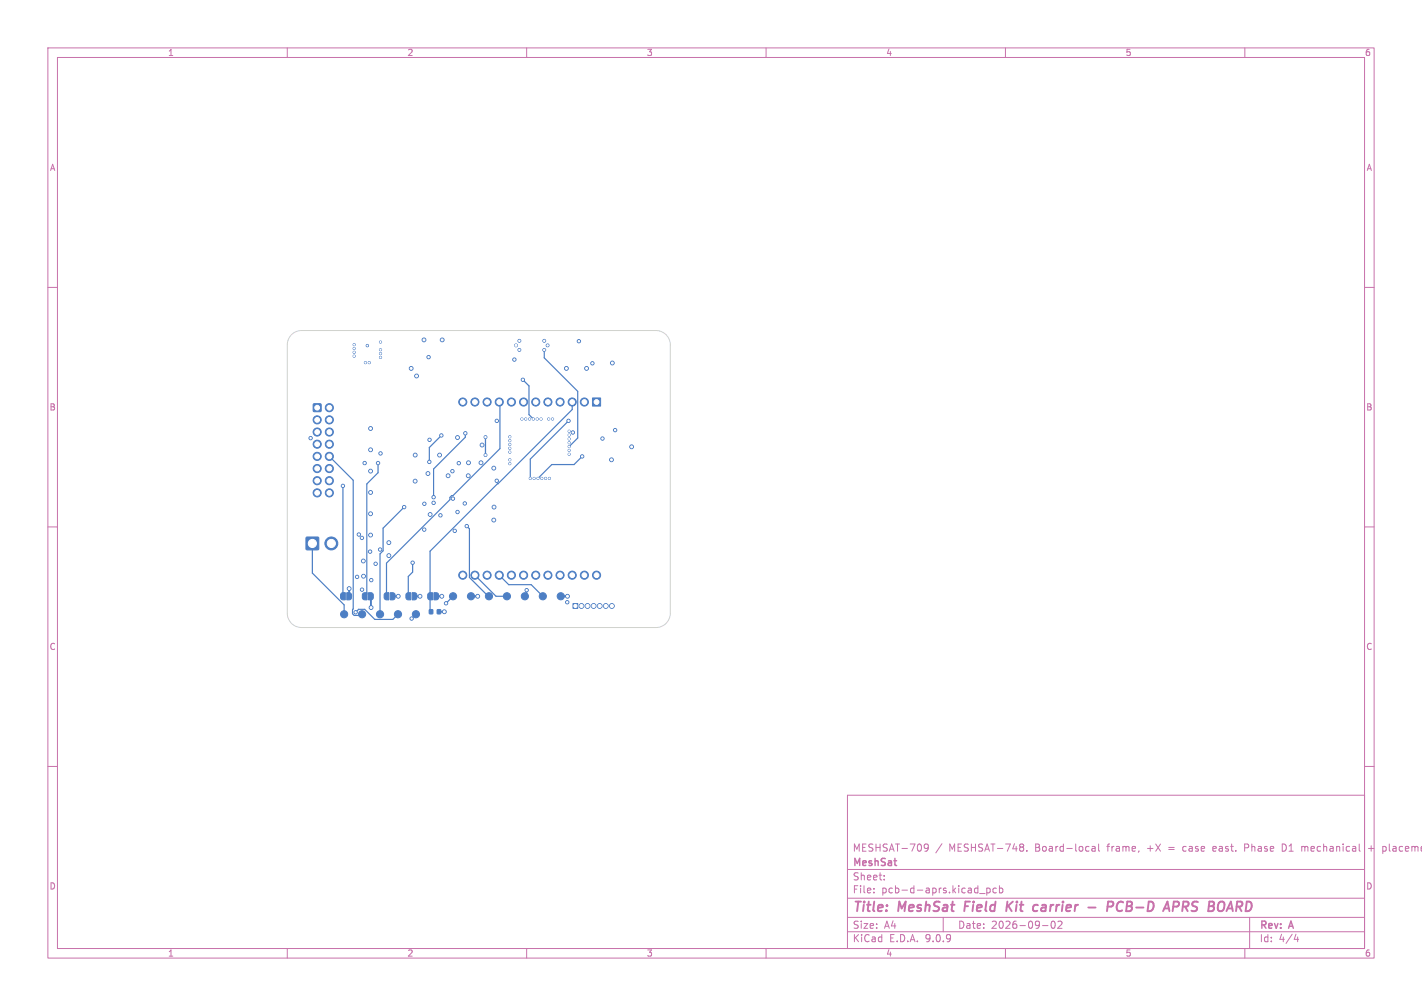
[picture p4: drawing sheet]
<svg xmlns="http://www.w3.org/2000/svg" width="297mm" height="210mm" viewBox="0 0 297 210" stroke-linecap="round" stroke-linejoin="round" font-family="sans-serif">
<defs><g id="words">
<g font-size="2.8" fill="#c872ab">
<text x="178" y="190.9">Title:</text>
<text x="187.7" y="190.9">MeshSat</text>
<text x="202.3" y="190.9">Field</text>
<text x="211.8" y="190.9">Kit</text>
<text x="218.2" y="190.9">carrier</text>
<text x="230.5" y="190.9">-</text>
<text x="235.3" y="190.9">PCB-D</text>
<text x="248.1" y="190.9">APRS</text>
<text x="258" y="190.9">BOARD</text>
</g>
<g font-size="2.1" fill="#c872ab">
<text x="178" y="178">MESHSAT-709</text>
<text x="198.2" y="178">MESHSAT-748.</text>
<text x="216.3" y="178">Board-local</text>
<text x="231.5" y="178">frame,</text>
<text x="240" y="178">+X</text>
<text x="244.5" y="178">=</text>
<text x="247.7" y="178">case</text>
<text x="254.1" y="178">east.</text>
<text x="260.9" y="178">Phase</text>
<text x="268.9" y="178">D1</text>
<text x="273.1" y="178">mechanical</text>
<text x="287.2" y="178">+</text>
<text x="290.3" y="178">placeme</text>
<text x="178" y="184">Sheet:</text>
<text x="178" y="181.2">MeshSat</text>
<text x="178" y="186.7">File:</text>
<text x="184.1" y="186.7">pcb-d-aprs.kicad_pcb</text>
<text x="178" y="196.9">KiCad</text>
<text x="178" y="194.1">Size:</text>
<text x="184.7" y="194.1">A4</text>
<text x="185.7" y="196.9">E.D.A.</text>
<text x="193.3" y="196.9">9.0.9</text>
<text x="200" y="194.1">Date:</text>
<text x="207" y="194.1">2026-09-02</text>
<text x="263" y="194.3">Rev:</text>
<text x="263" y="196.9">Id:</text>
<text x="267.1" y="196.9">4/4</text>
<text x="269.4" y="194.3">A</text>
</g>
<g font-size="1.8" fill="#c872ab">
<text x="35" y="11.9">1</text>
<text x="85" y="11.9">2</text>
<text x="135" y="11.9">3</text>
<text x="185" y="11.9">4</text>
<text x="235" y="11.9">5</text>
<text x="285" y="11.9">6</text>
<text x="10.3" y="35.9">A</text>
<text x="285.4" y="35.9">A</text>
<text x="10.3" y="85.9">B</text>
<text x="285.3" y="85.9">B</text>
<text x="10.3" y="135.9">C</text>
<text x="285.3" y="135.9">C</text>
<text x="10.3" y="185.9">D</text>
<text x="285.3" y="185.9">D</text>
<text x="35" y="199.9">1</text>
<text x="85" y="199.9">2</text>
<text x="135" y="199.9">3</text>
<text x="185" y="199.9">4</text>
<text x="235" y="199.9">5</text>
<text x="285" y="199.9">6</text>
</g>
</g></defs>
<g fill="none" stroke="#c872ab" stroke-width=".21">
<path d="M10 10h277v190h-277zM12 12h273v186h-273zM60 10v2M110 10v2M160 10v2M210 10v2M260 10v2M10 60h2M285 60h2M10 110h2M285 110h2M10 160h2"/>
<path d="M177 166h108v32h-108zM193.9 176.8l-.3 .3h-.4l-.2-.3 .2-.5 .4-.1 .2 .1a.99 .99 0 0 1-.3 1.4h-.3M196.7 176.1l-1.2 2M213.5 176.2l.3 .3-.3 .3 .3 .3v.3l-.3 .3M214.5 177.6v.1M228.1 176.8h.6v.9M228.7 177.1h-.5l-.2 .2 .2 .4 .5-.1M229.5 176.2v1.3l.2 .2M247.1 176.8v.8M253.5 176.7l-.2 .2v.6l.2 .2M254 177.1l-.7 .1M260 177h.5"/>
<path d="M260.5 176.2h-.5v1.5M268.4 176.3l-.6-.1v1.5l.6-.1M271.9 176.8l.4-.1 .2 .2M271.9 176.7v1M285 160h2M285.8 177.1h1.2M286.4 176.6v1.1M289 176.7l.4 .1 .1 .2v.6l-.5 .1M60 198v2M110 198v2M160 198v2M177 194.5h108"/>
<path d="M177 191.5h108M177 187.5h108M177 181.5h108M182.5 186.3v.1M182.5 185.5v.1M184.7 183.6v.1M184.7 182.8v.1M197 191.5v3M204.6 186.5h1.1M206.1 185.4v1.5M206.1 185.5l.4-.1 .3 .3-.1 .6h-.6M208.1 185.5l-.4-.1-.3 .3 .1 .6h.6"/>
<path d="M208.7 185.5l.5-.1 .3 .3-.2 .6h-.6M208.7 184.9v1.5M210 198v2M217.7 193.2h1.2M219.7 192.4l.2-.1a.8 .8 0 0 1 .5 .7 .8 .8 0 0 1-.5 .8 1 1 0 0 1-.2-1.4zM221 192.4l.5-.1 .3 .4-.9 1.1h.9M260 198v2M261 191.5v6.5M270.7 195l-.4 1.1h.9M271 195.6v1"/>
</g>
<g fill="none" stroke="#c872ab" stroke-width=".4">
<path d="M201.6 188.2l-.2 2M210.4 188.2l-.2 2M210.6 189.1l.7 1.1M211.6 188.2l-1.3 1.2M216.6 188.9l.2 .1M217.6 189.5l-.1 .6M227.3 189.4h1.5M232.4 189.1a.51 .51 0 0 0-.2-.9h-.7l-.3 2M234.6 188.4a.88 .88 0 0 0-1 0 .88 .88 0 0 0-.4 1 .69 .69 0 0 0 .3 .7 .69 .69 0 0 0 .9-.1M245.2 188.2l.9 .1a.58 .58 0 0 1-.3 1h-.8M247 189.3h.8M247.2 188.2l-.3 2"/>
<path d="M256.2 190.2l.9-2 .4 2M256.4 189.6h1"/>
</g>
<g fill="#4d7fc4" stroke="#4d7fc4" stroke-width=".21">
<path d="M119.7 126h1v1h-1z"/>
<path d="M65.5 84.3h1.5v1.6h-1.5z"/>
<path d="M64 112.2h2.5v2.5h-2.5z"/>
<path d="M123.7 83.1h1.7v1.7h-1.7z"/>
<path d="M89.4 123.9l.4-.2h.5v1.5h-.5l-.4-.2z"/>
<path d="M90.6 123.7l.7 .1 .3 .2v.8l-.3 .4h-.7z"/>
<path d="M89.7 127.3h.7v.8h-.7z"/>
<path d="M91.3 127.3h.7v.8h-.7z"/>
<path d="M84.9 123.9l.3-.2h.6v1.5h-.6l-.3-.2z"/>
<path d="M86.1 123.7l.7 .1 .2 .2 .1 .8-.3 .4h-.7z"/>
<path d="M71.2 123.9l.4-.2h.5v1.5h-.5l-.4-.2z"/>
<path d="M72.4 123.7l.7 .1 .3 .2v.8l-.3 .4h-.7z"/>
<path d="M75.8 123.9l.3-.2h.6v1.5h-.6l-.3-.2z"/>
<path d="M77 123.7l.7 .1 .2 .2 .1 .8-.3 .4h-.7z"/>
<path d="M80.3 123.9l.4-.2h.5v1.5h-.5l-.4-.2z"/>
<path d="M81.5 123.7l.7 .1 .3 .2v.8l-.3 .4h-.7z"/>
<circle cx="121.4" cy="126.5" r=".5"/>
<circle cx="122.7" cy="126.5" r=".5"/>
<circle cx="124" cy="126.5" r=".5"/>
<circle cx="125.3" cy="126.5" r=".5"/>
<circle cx="126.5" cy="126.5" r=".5"/>
<circle cx="127.8" cy="126.5" r=".5"/>
<circle cx="76.7" cy="72.1" r=".25"/>
<circle cx="68.8" cy="85.1" r=".85"/>
<circle cx="66.2" cy="87.6" r=".85"/>
<circle cx="68.8" cy="87.6" r=".85"/>
<circle cx="66.2" cy="90.2" r=".85"/>
<circle cx="68.8" cy="90.2" r=".85"/>
<circle cx="66.2" cy="92.7" r=".85"/>
<circle cx="68.8" cy="92.7" r=".85"/>
<circle cx="66.2" cy="95.3" r=".85"/>
<circle cx="68.8" cy="95.3" r=".85"/>
<circle cx="66.2" cy="97.8" r=".85"/>
<circle cx="68.8" cy="97.8" r=".85"/>
<circle cx="66.2" cy="100.3" r=".85"/>
<circle cx="68.8" cy="100.3" r=".85"/>
<circle cx="66.2" cy="102.9" r=".85"/>
<circle cx="68.8" cy="102.9" r=".85"/>
<circle cx="69.2" cy="113.4" r="1.35"/>
<circle cx="122.1" cy="83.9" r=".85"/>
<circle cx="119.5" cy="83.9" r=".85"/>
<circle cx="117" cy="83.9" r=".85"/>
<circle cx="114.4" cy="83.9" r=".85"/>
<circle cx="111.9" cy="83.9" r=".85"/>
<circle cx="109.4" cy="83.9" r=".85"/>
<circle cx="106.8" cy="83.9" r=".85"/>
<circle cx="104.3" cy="83.9" r=".85"/>
<circle cx="101.7" cy="83.9" r=".85"/>
<circle cx="99.2" cy="83.9" r=".85"/>
<circle cx="96.7" cy="83.9" r=".85"/>
<circle cx="96.7" cy="120.1" r=".85"/>
<circle cx="99.2" cy="120.1" r=".85"/>
<circle cx="101.7" cy="120.1" r=".85"/>
<circle cx="104.3" cy="120.1" r=".85"/>
<circle cx="106.8" cy="120.1" r=".85"/>
<circle cx="109.4" cy="120.1" r=".85"/>
<circle cx="111.9" cy="120.1" r=".85"/>
<circle cx="114.4" cy="120.1" r=".85"/>
<circle cx="117" cy="120.1" r=".85"/>
<circle cx="119.5" cy="120.1" r=".85"/>
<circle cx="122.1" cy="120.1" r=".85"/>
<circle cx="124.6" cy="120.1" r=".85"/>
<circle cx="102.1" cy="124.5" r=".75"/>
<circle cx="117.1" cy="124.5" r=".75"/>
<circle cx="75.6" cy="128.2" r=".75"/>
<circle cx="83.1" cy="128.2" r=".75"/>
<circle cx="79.4" cy="128.2" r=".75"/>
<circle cx="71.9" cy="128.2" r=".75"/>
<circle cx="94.6" cy="124.5" r=".75"/>
<circle cx="98.4" cy="124.5" r=".75"/>
<circle cx="109.6" cy="124.5" r=".75"/>
<circle cx="113.4" cy="124.5" r=".75"/>
<circle cx="105.9" cy="124.5" r=".75"/>
<circle cx="86.9" cy="128.2" r=".75"/>
<circle cx="86.7" cy="100.4" r=".4"/>
<circle cx="92.8" cy="127.7" r=".4"/>
<circle cx="127.9" cy="75.8" r=".4"/>
<circle cx="91.8" cy="95" r=".4"/>
<circle cx="103.2" cy="105.9" r=".4"/>
<circle cx="109" cy="87.5" r=".22"/>
<circle cx="89.8" cy="107.4" r=".4"/>
<circle cx="118.5" cy="124.5" r=".4"/>
<circle cx="106.5" cy="91.2" r=".23"/>
<circle cx="114.8" cy="99.9" r=".22"/>
<circle cx="118.9" cy="90" r=".23"/>
<circle cx="88.6" cy="71" r=".4"/>
<circle cx="100.5" cy="96.6" r=".4"/>
<circle cx="89.5" cy="74.6" r=".35"/>
<circle cx="114.4" cy="72.1" r=".3"/>
<circle cx="112.4" cy="99.9" r=".22"/>
<circle cx="121.6" cy="95.3" r=".35"/>
<circle cx="111.6" cy="99.9" r=".22"/>
<circle cx="113.2" cy="99.9" r=".22"/>
<circle cx="110.8" cy="99.9" r=".22"/>
<circle cx="118.7" cy="87.9" r=".35"/>
<circle cx="75.6" cy="112.3" r=".35"/>
<circle cx="79.5" cy="71.4" r=".22"/>
<circle cx="112.2" cy="87.5" r=".23"/>
<circle cx="95.8" cy="96.7" r=".35"/>
<circle cx="75" cy="111.6" r=".35"/>
<circle cx="74" cy="72.7" r=".23"/>
<circle cx="86.2" cy="117.5" r=".35"/>
<circle cx="79" cy="96.7" r=".35"/>
<circle cx="71.6" cy="101.4" r=".35"/>
<circle cx="74" cy="74.4" r=".22"/>
<circle cx="77.5" cy="121.1" r=".35"/>
<circle cx="75.6" cy="123.1" r=".35"/>
<circle cx="74" cy="73.6" r=".23"/>
<circle cx="74" cy="72" r=".23"/>
<circle cx="78.5" cy="117.7" r=".35"/>
<circle cx="74.6" cy="120.4" r=".35"/>
<circle cx="79.5" cy="73.8" r=".22"/>
<circle cx="113" cy="87.5" r=".22"/>
<circle cx="88.6" cy="105.2" r=".35"/>
<circle cx="110.6" cy="87.5" r=".23"/>
<circle cx="120.9" cy="71.2" r=".35"/>
<circle cx="107.4" cy="75.1" r=".35"/>
<circle cx="111.4" cy="87.5" r=".22"/>
<circle cx="109.2" cy="79.3" r=".35"/>
<circle cx="79.5" cy="74.6" r=".22"/>
<circle cx="79.5" cy="94.7" r=".35"/>
<circle cx="74.3" cy="127.8" r=".35"/>
<circle cx="94.5" cy="98.4" r=".35"/>
<circle cx="118.5" cy="125.7" r=".35"/>
<circle cx="106.5" cy="93.6" r=".23"/>
<circle cx="106.5" cy="92" r=".22"/>
<circle cx="92.2" cy="90.9" r=".35"/>
<circle cx="106.5" cy="92.8" r=".23"/>
<circle cx="89.7" cy="96.4" r=".35"/>
<circle cx="90.6" cy="105" r=".35"/>
<circle cx="106.5" cy="96.8" r=".23"/>
<circle cx="106.5" cy="96" r=".22"/>
<circle cx="103.8" cy="87.9" r=".35"/>
<circle cx="103.8" cy="100.4" r=".35"/>
<circle cx="90.6" cy="103.8" r=".35"/>
<circle cx="97.2" cy="90.5" r=".35"/>
<circle cx="101.4" cy="91.3" r=".3"/>
<circle cx="101.4" cy="95" r=".3"/>
<circle cx="89.7" cy="91.8" r=".35"/>
<circle cx="95.6" cy="106.9" r=".35"/>
<circle cx="125.8" cy="91.6" r=".35"/>
<circle cx="97.5" cy="109.8" r=".35"/>
<circle cx="92" cy="107.6" r=".35"/>
<circle cx="94.6" cy="104.1" r=".35"/>
<circle cx="84.4" cy="105.9" r=".35"/>
<circle cx="110" cy="123.2" r=".35"/>
<circle cx="128.5" cy="89.8" r=".35"/>
<circle cx="79.4" cy="114.7" r=".35"/>
<circle cx="119.6" cy="90.3" r=".35"/>
<circle cx="115.4" cy="87.5" r=".22"/>
<circle cx="118.9" cy="91.6" r=".22"/>
<circle cx="114.6" cy="87.5" r=".23"/>
<circle cx="97.1" cy="105.1" r=".35"/>
<circle cx="86" cy="129.1" r=".35"/>
<circle cx="118.9" cy="94" r=".23"/>
<circle cx="95" cy="110.8" r=".35"/>
<circle cx="118.9" cy="94.8" r=".23"/>
<circle cx="88.6" cy="110.6" r=".35"/>
<circle cx="118.9" cy="93.2" r=".22"/>
<circle cx="108.5" cy="73.1" r=".3"/>
<circle cx="113.7" cy="73.1" r=".3"/>
<circle cx="108.5" cy="71.1" r=".3"/>
<circle cx="118.9" cy="92.4" r=".23"/>
<circle cx="123.7" cy="75.8" r=".35"/>
<circle cx="113.7" cy="71.1" r=".3"/>
<circle cx="93.2" cy="125.9" r=".35"/>
<circle cx="77.1" cy="75.7" r=".22"/>
<circle cx="76.2" cy="96.7" r=".35"/>
<circle cx="64.9" cy="91.5" r=".35"/>
<circle cx="79.5" cy="73" r=".22"/>
<circle cx="77.3" cy="115.2" r=".35"/>
<circle cx="77.4" cy="107.2" r=".4"/>
<circle cx="77.4" cy="102.8" r=".4"/>
<circle cx="92.3" cy="124.5" r=".4"/>
<circle cx="77.4" cy="111.7" r=".4"/>
<circle cx="81.2" cy="116" r=".4"/>
<circle cx="103.1" cy="97.7" r=".4"/>
<circle cx="93.6" cy="99.3" r=".4"/>
<circle cx="99.8" cy="124.5" r=".4"/>
<circle cx="95.6" cy="91.3" r=".4"/>
<circle cx="122.5" cy="76.9" r=".4"/>
<circle cx="131.9" cy="93.3" r=".4"/>
<circle cx="77.4" cy="93.9" r=".4"/>
<circle cx="118.9" cy="90.8" r=".23"/>
<circle cx="77.4" cy="89.5" r=".4"/>
<circle cx="87.7" cy="124.5" r=".4"/>
<circle cx="103.1" cy="108.6" r=".4"/>
<circle cx="87" cy="78.5" r=".4"/>
<circle cx="100.7" cy="92.9" r=".4"/>
<circle cx="75.9" cy="117.1" r=".4"/>
<circle cx="127.7" cy="96" r=".4"/>
<circle cx="86.7" cy="95" r=".4"/>
<circle cx="89.4" cy="98.9" r=".4"/>
<circle cx="97.8" cy="99.3" r=".4"/>
<circle cx="107.8" cy="72.1" r=".3"/>
<circle cx="75.9" cy="120.3" r=".4"/>
<circle cx="76.3" cy="75.7" r=".22"/>
<circle cx="77.4" cy="98.4" r=".4"/>
<circle cx="85.9" cy="76.9" r=".4"/>
<circle cx="106.5" cy="94.4" r=".22"/>
<circle cx="72.9" cy="122.9" r=".4"/>
<circle cx="92.4" cy="71" r=".4"/>
<circle cx="77.5" cy="126.8" r=".4"/>
<circle cx="81.2" cy="113.3" r=".4"/>
<circle cx="118.3" cy="76.9" r=".4"/>
<circle cx="109.8" cy="87.5" r=".23"/>
<circle cx="114" cy="99.9" r=".22"/>
<circle cx="97.8" cy="96.6" r=".4"/>
<circle cx="83.2" cy="124.5" r=".4"/>
</g>
<path d="M72.9 122.9v1.6M77.5 124.5v2.3M82 124.5h1.2M86.6 124.5h1.1M91.1 124.5h1.2M91.7 127.7h1.1M98.4 124.5h1.4M117.1 124.5h1.4" fill="none" stroke="#4d7fc4" stroke-width=".4"/>
<g fill="none" stroke="#4d7fc4" stroke-width=".25">
<path d="M109.2 79.3l1.3 1.3v6l.9 .9M113.7 73.1v1.6l7 7v9.7l-1.8 1.8M68.8 95.3l5 5v26.8l-.2 .2v.8l.4 .4h1.4l.2-.3M79 96.7v2l-2.4 2.3v23l-.4 .5M92.2 90.9l-2.5 2.5v3M97.2 90.5v.8l-6.6 6.6v5.9M101.4 91.3v3.7M104.3 83.9l.1 .2v9.6l-9.8 9.8h-.3l-.3 .3v.5l-13.3 13.3v6.9M118.7 87.9l-7.9 7.9v4.1M119.5 83.9v1.6l-29.7 29.6v12.4l.2 .2M121.6 95.3l-1.7 1.7h-4.7l-2.8 2.9M65.2 113.5v6.1l6.7 6.7v1.9"/>
<path d="M71.6 101.4v23.1M84.4 105.9l-4.4 4.4v4.7l-.6 .6v12.6M86.2 117.5v1.9l-.9 .9v4.2M97.5 109.8l.5 .6v10.1l4.1 4M74.3 127.8l.6-.6h1.3l2.1 2.1h3.7l1.1-1.1M86.9 128.2l-.9 .9M94.6 124.5l-1.4 1.4M99.2 120.1l4.4 4.4h2.3M104.3 120.1l2 2h4.7l2.4 2.4M110 123.2v.9l-.4 .4"/>
</g>
<path d="M60.9 69.9a3 3 0 0 1 2.1-.9h74a3 3 0 0 1 3 3v56a3 3 0 0 1-3 3h-74a3 3 0 0 1-3-3v-56a3 3 0 0 1 .9-2.1z" fill="none" stroke="#d0d2cd" stroke-width=".21"/>
<g fill="#fff" stroke="#fff" stroke-width=".21">
<circle cx="86.7" cy="100.4" r=".2"/>
<circle cx="92.8" cy="127.7" r=".2"/>
<circle cx="127.9" cy="75.8" r=".2"/>
<circle cx="91.8" cy="95" r=".2"/>
<circle cx="103.2" cy="105.9" r=".2"/>
<circle cx="109" cy="87.5" r=".12"/>
<circle cx="89.8" cy="107.4" r=".2"/>
<circle cx="118.5" cy="124.5" r=".2"/>
<circle cx="106.5" cy="91.2" r=".12"/>
<circle cx="114.8" cy="99.9" r=".12"/>
<circle cx="118.9" cy="90" r=".12"/>
<circle cx="88.6" cy="71" r=".2"/>
<circle cx="100.5" cy="96.6" r=".2"/>
<circle cx="89.5" cy="74.6" r=".15"/>
<circle cx="114.4" cy="72.1" r=".15"/>
<circle cx="112.4" cy="99.9" r=".13"/>
<circle cx="121.6" cy="95.3" r=".15"/>
<circle cx="111.6" cy="99.9" r=".12"/>
<circle cx="113.2" cy="99.9" r=".12"/>
<circle cx="110.8" cy="99.9" r=".12"/>
<circle cx="118.7" cy="87.9" r=".15"/>
<circle cx="75.6" cy="112.3" r=".15"/>
<circle cx="79.5" cy="71.4" r=".12"/>
<circle cx="112.2" cy="87.5" r=".12"/>
<circle cx="95.8" cy="96.7" r=".15"/>
<circle cx="75" cy="111.6" r=".15"/>
<circle cx="74" cy="72.7" r=".12"/>
<circle cx="86.2" cy="117.5" r=".15"/>
<circle cx="79" cy="96.7" r=".15"/>
<circle cx="71.6" cy="101.4" r=".15"/>
<circle cx="74" cy="74.3" r=".13"/>
<circle cx="77.5" cy="121.1" r=".15"/>
<circle cx="75.6" cy="123.1" r=".15"/>
<circle cx="74" cy="73.6" r=".12"/>
<circle cx="74" cy="72" r=".12"/>
<circle cx="78.5" cy="117.7" r=".15"/>
<circle cx="74.6" cy="120.4" r=".15"/>
<circle cx="79.5" cy="73.8" r=".13"/>
<circle cx="113" cy="87.5" r=".12"/>
<circle cx="88.6" cy="105.2" r=".15"/>
<circle cx="110.6" cy="87.5" r=".12"/>
<circle cx="120.9" cy="71.2" r=".15"/>
<circle cx="107.4" cy="75.1" r=".15"/>
<circle cx="111.4" cy="87.5" r=".12"/>
<circle cx="109.2" cy="79.3" r=".15"/>
<circle cx="79.5" cy="74.6" r=".12"/>
<circle cx="79.5" cy="94.7" r=".15"/>
<circle cx="74.3" cy="127.8" r=".15"/>
<circle cx="94.5" cy="98.4" r=".15"/>
<circle cx="118.5" cy="125.7" r=".15"/>
<circle cx="106.5" cy="93.6" r=".12"/>
<circle cx="106.5" cy="92" r=".13"/>
<circle cx="92.2" cy="90.9" r=".15"/>
<circle cx="106.5" cy="92.8" r=".12"/>
<circle cx="89.7" cy="96.4" r=".15"/>
<circle cx="90.6" cy="105" r=".15"/>
<circle cx="106.5" cy="96.8" r=".12"/>
<circle cx="106.5" cy="96" r=".12"/>
<circle cx="103.8" cy="87.9" r=".15"/>
<circle cx="103.8" cy="100.4" r=".15"/>
<circle cx="90.6" cy="103.8" r=".15"/>
<circle cx="97.2" cy="90.5" r=".15"/>
<circle cx="101.4" cy="91.2" r=".15"/>
<circle cx="101.4" cy="95" r=".15"/>
<circle cx="89.7" cy="91.8" r=".15"/>
<circle cx="95.6" cy="106.9" r=".15"/>
<circle cx="125.8" cy="91.6" r=".15"/>
<circle cx="97.5" cy="109.8" r=".15"/>
<circle cx="92" cy="107.6" r=".15"/>
<circle cx="94.6" cy="104.1" r=".15"/>
<circle cx="84.4" cy="105.9" r=".15"/>
<circle cx="110" cy="123.2" r=".15"/>
<circle cx="128.5" cy="89.8" r=".15"/>
<circle cx="79.4" cy="114.7" r=".15"/>
<circle cx="119.6" cy="90.3" r=".15"/>
<circle cx="115.4" cy="87.5" r=".13"/>
<circle cx="118.9" cy="91.6" r=".12"/>
<circle cx="114.6" cy="87.5" r=".12"/>
<circle cx="97.1" cy="105.1" r=".15"/>
<circle cx="86" cy="129.1" r=".15"/>
<circle cx="118.9" cy="94" r=".12"/>
<circle cx="95" cy="110.8" r=".15"/>
<circle cx="118.9" cy="94.8" r=".12"/>
<circle cx="88.6" cy="110.6" r=".15"/>
<circle cx="118.9" cy="93.2" r=".13"/>
<circle cx="108.5" cy="73.1" r=".15"/>
<circle cx="113.7" cy="73" r=".15"/>
<circle cx="108.5" cy="71.2" r=".15"/>
<circle cx="118.9" cy="92.4" r=".12"/>
<circle cx="123.7" cy="75.8" r=".15"/>
<circle cx="113.7" cy="71.2" r=".15"/>
<circle cx="93.2" cy="125.9" r=".15"/>
<circle cx="77.1" cy="75.7" r=".12"/>
<circle cx="76.2" cy="96.7" r=".15"/>
<circle cx="64.9" cy="91.5" r=".15"/>
<circle cx="79.5" cy="73" r=".12"/>
<circle cx="77.3" cy="115.2" r=".15"/>
<circle cx="77.4" cy="107.3" r=".2"/>
<circle cx="77.4" cy="102.8" r=".2"/>
<circle cx="92.3" cy="124.5" r=".2"/>
<circle cx="77.4" cy="111.7" r=".2"/>
<circle cx="81.2" cy="116" r=".2"/>
<circle cx="103.1" cy="97.7" r=".2"/>
<circle cx="93.6" cy="99.3" r=".2"/>
<circle cx="99.8" cy="124.5" r=".2"/>
<circle cx="95.6" cy="91.3" r=".2"/>
<circle cx="122.5" cy="76.9" r=".2"/>
<circle cx="131.9" cy="93.3" r=".2"/>
<circle cx="77.4" cy="93.9" r=".2"/>
<circle cx="118.9" cy="90.8" r=".12"/>
<circle cx="77.4" cy="89.5" r=".2"/>
<circle cx="87.7" cy="124.5" r=".2"/>
<circle cx="103.1" cy="108.6" r=".2"/>
<circle cx="87" cy="78.5" r=".2"/>
<circle cx="100.7" cy="92.9" r=".2"/>
<circle cx="75.9" cy="117.1" r=".2"/>
<circle cx="127.7" cy="96" r=".2"/>
<circle cx="86.7" cy="95" r=".2"/>
<circle cx="89.4" cy="98.9" r=".2"/>
<circle cx="97.8" cy="99.3" r=".2"/>
<circle cx="107.8" cy="72.1" r=".2"/>
<circle cx="75.9" cy="120.3" r=".2"/>
<circle cx="76.3" cy="75.7" r=".13"/>
<circle cx="77.4" cy="98.3" r=".2"/>
<circle cx="85.9" cy="76.9" r=".2"/>
<circle cx="106.5" cy="94.4" r=".12"/>
<circle cx="72.9" cy="122.9" r=".2"/>
<circle cx="92.4" cy="71" r=".2"/>
<circle cx="77.5" cy="126.8" r=".2"/>
<circle cx="81.2" cy="113.3" r=".2"/>
<circle cx="118.3" cy="76.9" r=".2"/>
<circle cx="109.8" cy="87.5" r=".12"/>
<circle cx="114" cy="99.9" r=".12"/>
<circle cx="97.9" cy="96.6" r=".2"/>
<circle cx="83.2" cy="124.5" r=".2"/>
<circle cx="65" cy="74" r="1.6"/>
<circle cx="135" cy="74" r="1.6"/>
<circle cx="120.2" cy="126.5" r=".33"/>
<circle cx="121.4" cy="126.5" r=".33"/>
<circle cx="122.7" cy="126.5" r=".33"/>
<circle cx="124" cy="126.5" r=".33"/>
<circle cx="125.3" cy="126.5" r=".33"/>
<circle cx="126.5" cy="126.5" r=".33"/>
<circle cx="127.8" cy="126.5" r=".33"/>
<circle cx="76.7" cy="72.1" r=".1"/>
<circle cx="135" cy="126" r="1.6"/>
<circle cx="65" cy="126" r="1.6"/>
<circle cx="66.2" cy="85.1" r=".5"/>
<circle cx="68.8" cy="85.1" r=".5"/>
<circle cx="66.2" cy="87.6" r=".5"/>
<circle cx="68.8" cy="87.6" r=".5"/>
<circle cx="66.2" cy="90.2" r=".5"/>
<circle cx="68.8" cy="90.2" r=".5"/>
<circle cx="66.2" cy="92.7" r=".5"/>
<circle cx="68.8" cy="92.7" r=".5"/>
<circle cx="66.2" cy="95.3" r=".5"/>
<circle cx="68.8" cy="95.3" r=".5"/>
<circle cx="66.2" cy="97.8" r=".5"/>
<circle cx="68.8" cy="97.8" r=".5"/>
<circle cx="66.2" cy="100.3" r=".5"/>
<circle cx="68.8" cy="100.3" r=".5"/>
<circle cx="66.2" cy="102.9" r=".5"/>
<circle cx="68.8" cy="102.9" r=".5"/>
<circle cx="65.2" cy="113.4" r=".85"/>
<circle cx="69.2" cy="113.4" r=".85"/>
<circle cx="84.2" cy="118.6" r="1.45"/>
<circle cx="136.8" cy="85.6" r="1.45"/>
<circle cx="124.6" cy="83.9" r=".5"/>
<circle cx="122.1" cy="83.9" r=".5"/>
<circle cx="119.5" cy="83.9" r=".5"/>
<circle cx="117" cy="83.9" r=".5"/>
<circle cx="114.4" cy="83.9" r=".5"/>
<circle cx="111.9" cy="83.9" r=".5"/>
<circle cx="109.4" cy="83.9" r=".5"/>
<circle cx="106.8" cy="83.9" r=".5"/>
<circle cx="104.3" cy="83.9" r=".5"/>
<circle cx="101.7" cy="83.9" r=".5"/>
<circle cx="99.2" cy="83.9" r=".5"/>
<circle cx="96.7" cy="83.9" r=".5"/>
<circle cx="96.7" cy="120.1" r=".5"/>
<circle cx="99.2" cy="120.1" r=".5"/>
<circle cx="101.7" cy="120.1" r=".5"/>
<circle cx="104.3" cy="120.1" r=".5"/>
<circle cx="106.8" cy="120.1" r=".5"/>
<circle cx="109.4" cy="120.1" r=".5"/>
<circle cx="111.9" cy="120.1" r=".5"/>
<circle cx="114.4" cy="120.1" r=".5"/>
<circle cx="117" cy="120.1" r=".5"/>
<circle cx="119.5" cy="120.1" r=".5"/>
<circle cx="122.1" cy="120.1" r=".5"/>
<circle cx="124.6" cy="120.1" r=".5"/>
</g>
<use href="#words"/>
</svg>
